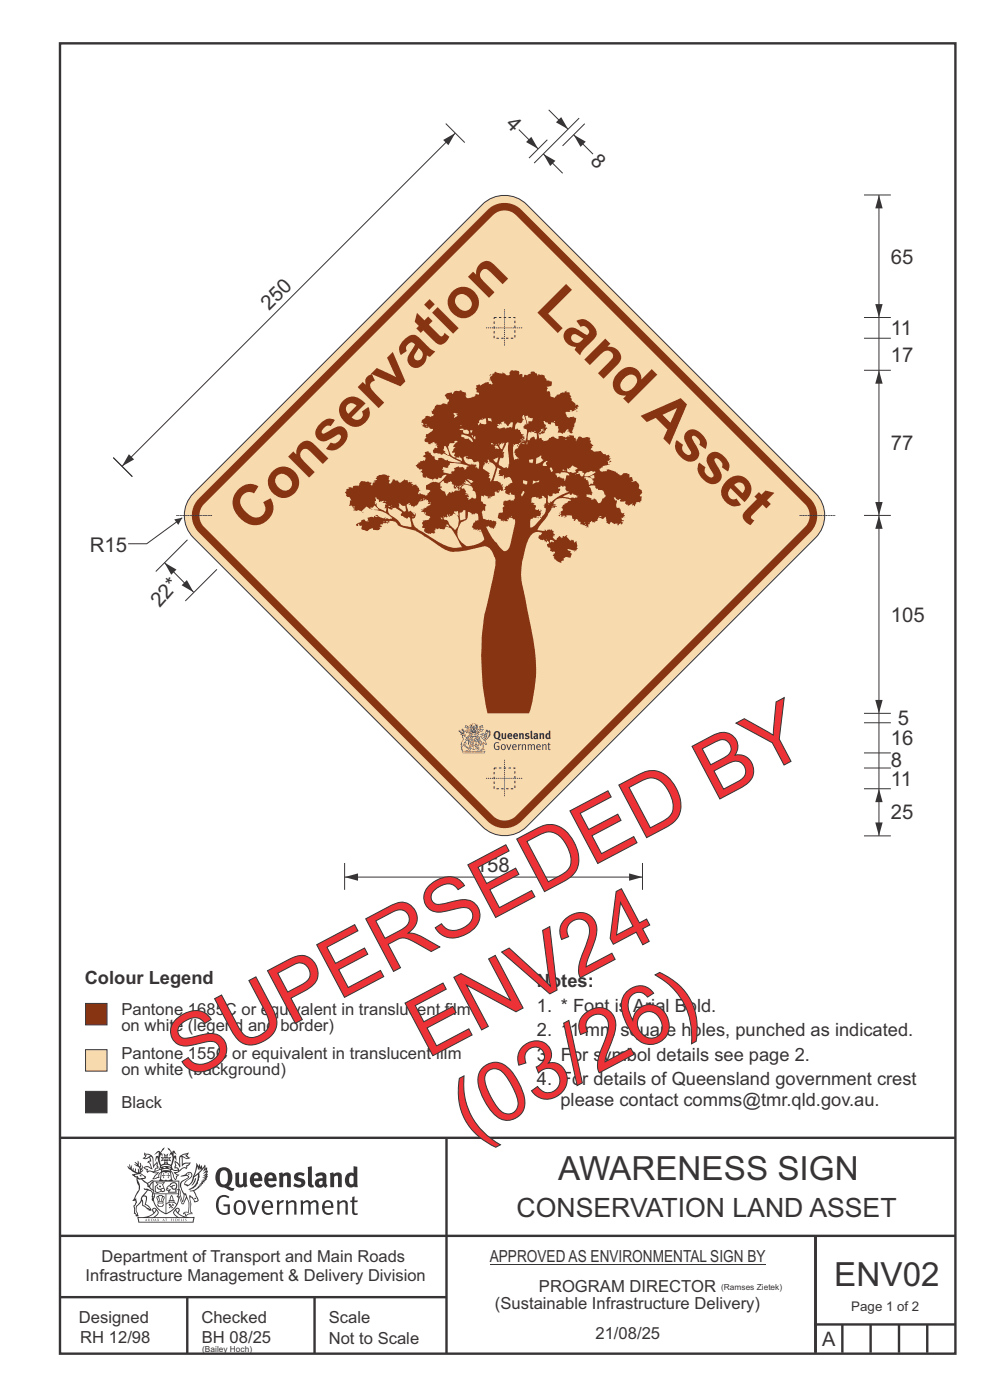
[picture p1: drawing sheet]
<svg xmlns="http://www.w3.org/2000/svg" width="210mm" height="297mm" viewBox="0 0 210 297" stroke-linecap="round" stroke-linejoin="round" font-family="sans-serif">
<defs><g id="words">
<g font-size="17.6" fill="#ed3237">
<text x="90.6" y="224.6" transform="rotate(-28 90.6 224.6)">ENV24</text>
<text x="39.8" y="229.2" transform="rotate(-28 39.8 229.2)">SUPERSEDED BY</text>
<text x="99.8" y="242.1" transform="rotate(-28 99.8 242.1)">(03/26)</text>
</g>
<g font-size="12.1" fill="#863412">
<text x="113.3" y="65.7" transform="rotate(45 113.3 65.7)">Land Asset</text>
<text x="53.5" y="113.4" transform="rotate(-45 53.5 113.4)">Conservation</text>
</g>
<g font-size="7.1" fill="#373435">
<text x="118.4" y="250.4">AWARENESS SIGN</text>
<text x="177" y="272.7">ENV02</text>
</g>
<text font-size="5.6" fill="#373435" x="109.6" y="258.2">CONSERVATION LAND ASSET</text>
<g font-size="4.3" fill="#373435">
<text x="107.1" y="26.6" transform="rotate(45 107.1 26.6)">4</text>
<text x="125" y="34.3" transform="rotate(45 125 34.3)">8</text>
<text x="189" y="55.9">65</text>
<text x="57.1" y="65.9" transform="rotate(-45 57.1 65.9)">250</text>
<text x="189" y="71.1">11</text>
<text x="189" y="76.7">17</text>
<text x="189" y="95.5">77</text>
<text x="19" y="117">R15</text>
<text x="33.9" y="129.1" transform="rotate(-49 33.9 129.1)">22*</text>
<text x="189" y="131.9">105</text>
<text x="190.5" y="153.8">5</text>
<text x="189" y="158.1">16</text>
<text x="189" y="166.7">11</text>
<text x="189" y="162.7">8</text>
<text x="189" y="173.9">25</text>
<text x="101" y="184.9">158</text>
</g>
<text font-size="4.2" fill="#373435" x="174.4" y="285.6">A</text>
<g font-size="3.9" fill="#373435">
<text x="18" y="208.8">Colour Legend</text>
<text x="113.9" y="209.4">Notes:</text>
<text x="113.9" y="214.7">1. * Font is Arial Bold.</text>
<text x="113.9" y="219.9">2. 11 mm square holes, punched as indicated.</text>
<text x="113.9" y="225.1">3. For symbol details see page 2.</text>
<text x="113.9" y="230.3">4. For details of Queensland government crest</text>
<text x="118.9" y="234.6">please contact comms@tmr.qld.gov.au.</text>
</g>
<g font-size="3.5" fill="#373435">
<text x="25.7" y="215.3">Pantone 1685C or equivalent in translucent film</text>
<text x="25.7" y="218.8">on white (legend and border)</text>
<text x="25.7" y="224.7">Pantone 155C or equivalent in translucent film</text>
<text x="25.7" y="228.2">on white (background)</text>
<text x="25.7" y="235.1">Black</text>
<text x="21.6" y="267.8">Department of Transport and Main Roads</text>
<text x="103.9" y="267.8">APPROVED AS ENVIRONMENTAL SIGN BY</text>
<text x="18.2" y="271.8">Infrastructure Management &amp; Delivery Division</text>
<text x="114.3" y="274.2">PROGRAM DIRECTOR</text>
<text x="16.7" y="280.6">Designed</text>
<text x="42.7" y="280.6">Checked</text>
<text x="69.7" y="280.6">Scale</text>
<text x="105" y="277.7">(Sustainable Infrastructure Delivery)</text>
<text x="17" y="284.8">RH 12/98</text>
<text x="42.8" y="284.8">BH 08/25</text>
<text x="69.7" y="285.2">Not to Scale</text>
<text x="126.3" y="284.1">21/08/25</text>
</g>
<text font-size="2.8" fill="#373435" x="180.6" y="278.2">Page 1 of 2</text>
<g font-size="1.8" fill="#373435">
<text x="153" y="273.8">(Ramses Zietek)</text>
<text x="42.9" y="286.8">(Bailey Hoch)</text>
</g>
</g></defs>
<path d="M12.7 9.2h190v278h-190zM12.7 241.4h190M94.7 241.4v45.8M12.7 275.2h82M12.7 262.2h190.1M39.7 275.2v12M66.7 275.2v12M173 262.2v24.8" fill="none" stroke="#373435" stroke-width=".51"/>
<g fill="#373435">
<path d="M47 248.5a2.55 2.55 0 0 0 0 2.7l.3 .1a.81 .81 0 0 0 1-.9v-.6a1.04 1.04 0 0 0-1.1-1.5zM46.3 248.1a1.82 1.82 0 0 1 2.1-.2 1.82 1.82 0 0 1 .9 1.9 2.29 2.29 0 0 1-.8 1.9l.7 .3h.5l-.2 .6a2.87 2.87 0 0 1-2-.7 2.12 2.12 0 0 1-1.6-3.1z" fill-rule="evenodd"/>
<path d="M49.9 248.9l.8-.2v2a.46 .46 0 0 0 .3 .6 .46 .46 0 0 0 .6-.3v-2.1l.7-.2v2.4l.2 .5-.5 .4-.3-.3a1.02 1.02 0 0 1-1.2 .2 1.02 1.02 0 0 1-.6-1.1z" fill-rule="evenodd"/>
<path d="M54 249.5l-.1 .5h.9a.49 .49 0 0 0-.2-.6 .49 .49 0 0 0-.6 .1zM53.4 249.1a1.34 1.34 0 0 1 1.6-.2 1.34 1.34 0 0 1 .7 1.5v.2h-1.8a.77 .77 0 0 0 .5 .8 .77 .77 0 0 0 .9-.4l.3 .5a1.59 1.59 0 0 1-2 .2 1.59 1.59 0 0 1-.5-2z" fill-rule="evenodd"/>
<path d="M57.1 249.5l-.2 .5h1a.49 .49 0 0 0-.2-.6 .49 .49 0 0 0-.6 .1zM56.4 249.1a1.34 1.34 0 0 1 1.6-.2 1.34 1.34 0 0 1 .7 1.5v.2h-1.8a.77 .77 0 0 0 .5 .8 .77 .77 0 0 0 .9-.4l.4 .5a1.59 1.59 0 0 1-2.1 .2 1.59 1.59 0 0 1-.5-2z" fill-rule="evenodd"/>
<path d="M59.2 248.9l.7-.2 .1 .4a.95 .95 0 0 1 1-.3 .95 .95 0 0 1 .7 .8v2.3h-.8v-2.3a.46 .46 0 0 0-.8 .1v2.2h-.8z" fill-rule="evenodd"/>
<path d="M62.6 249.1a1.75 1.75 0 0 1 2-.1l-.2 .5-.6-.2a.43 .43 0 0 0-.6 .3l.4 .3a1.04 1.04 0 0 1 1.2 1.1 1.04 1.04 0 0 1-1.4 1l-1.2-.4 .3-.6 1 .4 .4-.4a.88 .88 0 0 0-1-.5l-.4-.2-.1-.4z" fill-rule="evenodd"/>
<path d="M65.3 247.6l.8-.2 .1 3.8 .3 .2 .1 .5a.88 .88 0 0 1-1-.1 .88 .88 0 0 1-.3-1z" fill-rule="evenodd"/>
<path d="M67.8 250.6a.43 .43 0 0 0-.1 .7 .43 .43 0 0 0 .7-.1v-.7zM66.8 249.2a1.7 1.7 0 0 1 2.4 .1v1.8l.3 .4-.4 .5-.5-.3a1.03 1.03 0 0 1-1.7-.2 1.03 1.03 0 0 1 .8-1.5h.7v-.4a.8 .8 0 0 0-1.2 .1z" fill-rule="evenodd"/>
<path d="M70 248.9l.7-.2 .1 .4a.95 .95 0 0 1 1-.3 .95 .95 0 0 1 .7 .8v2.3h-.8v-2.3a.46 .46 0 0 0-.8 .1v2.2h-.8z" fill-rule="evenodd"/>
<path d="M74.3 249.5a1.48 1.48 0 0 0 0 1.7h.5l.2-.1v-1.5l-.3-.2zM75 247.4l.8 .1 .1 4.4h-.7l-.1-.2a1.26 1.26 0 0 1-1.4 0 1.26 1.26 0 0 1-.5-1.3 1.29 1.29 0 0 1 .4-1.3 1.29 1.29 0 0 1 1.4-.2z" fill-rule="evenodd"/>
<path d="M46.4 253.9a1.72 1.72 0 0 1 2.3 0l-.3 .3a1.24 1.24 0 0 0-1.4-.2 1.24 1.24 0 0 0-.6 1.4 1.49 1.49 0 0 0 1.2 2l.7-.2v-1.3h-.8l-.1-.4h1.4v1.9a1.93 1.93 0 0 1-2.3 0 1.93 1.93 0 0 1-.7-2.2l.2-.7z" fill-rule="evenodd"/>
<path d="M50.4 255.1a1.65 1.65 0 0 0 .2 2.2 .99 .99 0 0 0 1-1.4 .78 .78 0 0 0-.4-.8 .78 .78 0 0 0-.8 0zM50 254.9a1.33 1.33 0 0 1 1.6-.1 1.33 1.33 0 0 1 .5 1.4 1.31 1.31 0 0 1-1.3 1.6 1.31 1.31 0 0 1-1.2-1.6v-.6z" fill-rule="evenodd"/>
<path d="M52.5 254.7l.5-.1 .8 2.6 .8-2.5h.5l-1.1 3h-.5z" fill-rule="evenodd"/>
<path d="M56.3 255.2l-.2 .7h1.3a.7 .7 0 0 0-.3-.8 .7 .7 0 0 0-.8 .1zM55.9 255a1.22 1.22 0 0 1 1.5-.2 1.22 1.22 0 0 1 .5 1.5h-1.8a.93 .93 0 0 0 .5 1 .93 .93 0 0 0 1.1-.2l.2 .3a1.43 1.43 0 0 1-1.8 .1 1.43 1.43 0 0 1-.6-1.7z" fill-rule="evenodd"/>
<path d="M58.7 254.7l.4-.1 .1 .5 .4-.4 .6-.1-.1 .6a.66 .66 0 0 0-.9 .6v1.9h-.4z" fill-rule="evenodd"/>
<path d="M60.6 254.8l.4-.2 .1 .5a.94 .94 0 0 1 1-.5 .94 .94 0 0 1 .8 .8v2.3h-.5l-.1-2.5a.81 .81 0 0 0-1.2 .3v2.2h-.4z" fill-rule="evenodd"/>
<path d="M63.7 254.7l.5-.1 .1 .5 .4-.3a.78 .78 0 0 1 1.2 .3 .9 .9 0 0 1 .9-.5 .9 .9 0 0 1 .8 .8v2.3h-.5l-.1-2.5a.67 .67 0 0 0-1.1 .3v2.2h-.5v-2.4l-.4-.2-.7 .4v2.2h-.5z" fill-rule="evenodd"/>
<path d="M69.1 255.2l-.2 .7h1.3a.7 .7 0 0 0-.3-.8 .7 .7 0 0 0-.8 .1zM68.7 255a1.22 1.22 0 0 1 1.5-.2 1.22 1.22 0 0 1 .5 1.5h-1.8a.93 .93 0 0 0 .4 1 .93 .93 0 0 0 1.2-.2l.2 .3a1.44 1.44 0 0 1-1.8 .1 1.44 1.44 0 0 1-.6-1.7z" fill-rule="evenodd"/>
<path d="M71.5 254.8l.4-.2 .1 .5a.94 .94 0 0 1 1-.5 .94 .94 0 0 1 .8 .8v2.3h-.5l-.1-2.5a.81 .81 0 0 0-1.2 .3v2.2h-.4z" fill-rule="evenodd"/>
<path d="M74.7 253.9l.5-.1v.9h.7l-.1 .4h-.6v2.1l.1 .2h.5l.1 .3a.75 .75 0 0 1-1.2-.6v-2h-.4v-.4h.4z" fill-rule="evenodd"/>
<path d="M30.8 244.9l1.1 .3-.9 .5h-.4l.6-.5zM31.8 245.5l.2-.1a2.44 2.44 0 0 1 .5 1.9l.1 .5 .6-1-.1 .6 .3 .3a.57 .57 0 0 0-.6 .8l-1-.2-.5 .2 .2-.5-.8-.3 .7-.1 .9 .5 .1-.1-.6-1.3-.2-.1 .5-.1zM30.7 244.4l-.1 .5 .2 .4-.6 .4a1.04 1.04 0 0 0 1.4-.1l.2 .6-.3 .1-.2 .4a.94 .94 0 0 1 .8 1.1l-.2-.1a1.16 1.16 0 0 0-1.5-.1l.3 .4 .4 .2 .1 .5 .2 .1 .1-.2a.94 .94 0 0 1 1.1 .3h.8l-1.2 1.2a1.13 1.13 0 0 0 1.2-.2l.4-.1v-.4l.4-.7a.83 .83 0 0 0-.6 1h-.3l-.7 .3 1.1-1.4-.5 .2-.5-.1 1.3-.5-.1-.2-.9 .4v-.3l.2-.2 .3 .1 .1-.3-.2-.4 .1-.6-.2-.3-.7 .9v-.7a1.42 1.42 0 0 0-1.6-1.8z" fill-rule="evenodd"/>
<path d="M38.5 245.3l.5-.3 .7-.1-.6 .3 .8 .5h-.3zM38.3 245.5h.2l.1 2a1.69 1.69 0 0 1 1.6-.7l-.8 .5 .1 .5a1.1 1.1 0 0 0-1.5 .6l-.1-.5-.2-.2h-.5l.3-.4-.3-.7a1.42 1.42 0 0 1 .9 1.1l.2-.1zM37.1 246.2l.1 1-.2 .3 .1 .5 .5-.1 .2 .2a.96 .96 0 0 1-1.2-.1l-.1 .1a1.06 1.06 0 0 0 1.3 .2v.1a.72 .72 0 0 1-.9 .2l.2 .5 .6 .2-.4 .2-.1 .7-.2-.4-.4-1.1-.4-.4 .4 .9a1.54 1.54 0 0 0 .7 1.2l.2-.3a.58 .58 0 0 1 .4-.7l.2-.2h-.3l-.5-.3 .9-.5a.93 .93 0 0 1 1.2-.5v.2l.2-.2 .1-.5a.99 .99 0 0 0 .7-.8l-1.3 .1-.3 .2-.1-1.4 .9 .4 .9-.3h-.4l-.5-.4 .4-.7-.6 .2a1.46 1.46 0 0 0-1.4 2.1l.1 .4-.3-.4z" fill-rule="evenodd"/>
<path d="M35.6 248.9l.2 .1-.1 .3 .4 .1-.4 .1v.5l-.1-.6h-.3l.3-.1z" fill-rule="evenodd"/>
<path d="M34.6 248.9l.2 .1v.3l.3 .1h-.3l-.1 .6v-.5l-.4-.1 .4-.1z" fill-rule="evenodd"/>
<path d="M34.3 248.8a.57 .57 0 0 1 .9 .2 .57 .57 0 0 1 .9-.2l.2 1.4h-.2a.57 .57 0 0 1-.9 0 .69 .69 0 0 1-1.1 0zM34.2 248.1l-.3 2.1-.1 .4h2.9l-.2-.4-.3-2.1h-.2v.3l-.8-.2-.8 .2v-.3z" fill-rule="evenodd"/>
<path d="M34.2 252.4a.3 .3 0 0 0 .6 0 .3 .3 0 0 0-.6 0zM33.3 251l.3 .3-.3 .3a.79 .79 0 0 0 0 1.3l.8-.2-.1-.3a.55 .55 0 0 1-.7-.6h.1l.2 .3 .3 .1 .8-.2-.4-.7 .4-.3-.7 .1zM33 250.7l1.1 .2 .9-.2-.4 .7 .4 1.1a.56 .56 0 0 1-.8 .3l-.2 .1a.73 .73 0 0 1-.9 .1 .73 .73 0 0 1-.3-.9v-.4l.6-.4z" fill-rule="evenodd"/>
<path d="M35.6 251.9l.7-.5a.58 .58 0 0 1 1-.1 .58 .58 0 0 1-.4 .9l-.3-.3a.43 .43 0 0 1 .6-.3v-.1a.57 .57 0 0 0-.8 .2l-.2-.1-.3 .1 .5 .2a.55 .55 0 0 0 .8 .4v.5h-1.3l.4-.3-.2-.2-.6 .1 .2-.2-.2-.1zM35.4 251.8l-.1 .2a.39 .39 0 0 0 .2 .6h.3l-.2 .4h1.9l-.1-.7a.86 .86 0 0 0-.1-1.4 .86 .86 0 0 0-1.3 .4z" fill-rule="evenodd"/>
<path d="M36 254.8h.8v.2h-.8zM36.4 253.8l.2 .8h-.4zM36.4 253.5l-.3 .5-.1 .6h-.2v.4l-.7 .4 .2 .2a1.48 1.48 0 0 1 2.1 .1l.2-.1-.6-.5v-.5h-.2l-.1-.6z" fill-rule="evenodd"/>
<path d="M35.8 255.4l.4 .1 .1 .3 .3-.2-.2-.2a.38 .38 0 0 1 .5 .5l-.2-.2-.3 .3 .4 .2-.4 .2-.1-.4-.4 .4-.1-.2 .4-.3-.1-.1-.2 .1z" fill-rule="evenodd"/>
<path d="M34.5 254h.2v.2l-.2 .6h-.2zM33.6 255.3h.9v.2a.55 .55 0 0 1-.8 .4v-.2l-.2-.1zM33.4 254h.2l.2 .8h-.2zM33.6 255h.8l.1 .1-.8 .1zM33.8 253.7h.5l-.2 1.1h-.1zM33.3 253.8l-.1 .3 .3 1.1a.48 .48 0 0 0-.1 .6 .48 .48 0 0 0 .5 .3l.5-.1a.49 .49 0 0 0 .2-.8l.3-1.1-.1-.3a1.42 1.42 0 0 0-1.5 0z" fill-rule="evenodd"/>
<path d="M33.7 251.5l.4 .1 .1 .3h-.3z" fill-rule="evenodd"/>
<path d="M41.3 250.1l.3-.2-.2 .9-.6 .7h-.2l.5-.7z" fill-rule="evenodd"/>
<path d="M39.7 249l.3-.2 .5 .2a.88 .88 0 0 1-.6 1.1 1.22 1.22 0 0 0-.8 1.3l.5 .2a.72 .72 0 0 0 .9-.4l.5-.8 .2-.6 .8-.6v.3a2.85 2.85 0 0 1-2 2.8l.1 .1a2.13 2.13 0 0 0 1.9-1.5v-.2a2.01 2.01 0 0 0 .3-1.8l1.1-1.3-.4 1 .7-.5-.7 1 .8-.4-.8 .8 .7-.1-.9 .5 .8-.1-.8 .4h.8l-.9 .3 .3 .2h-.4l.2 .3h-.3l.1 .3h-.4l.2 .3h-.2a2.16 2.16 0 0 1-2 1l.1 .2h.4a.76 .76 0 0 1 .7 .7l.5 1.2-.6 .2a1.45 1.45 0 0 0-1.1-1.3l.2 1.8-.1 1.8 .4 .3a1.07 1.07 0 0 0-1.2 .4v-.3l-.5-.2a.87 .87 0 0 1 1.1-.1v-.7a4.4 4.4 0 0 0-.6-3.1v-.3h-.3a2.16 2.16 0 0 1-.7-2.2l.3-.3 1.2-.8a.55 .55 0 0 0-.4-.8zM37.8 252.4a.76 .76 0 0 1 .3 1.1l.6 1.6 .4-1.7 .2 .1a.61 .61 0 0 1-.1 .9l-.3 .9h-.2l-.7-1.6-.3 .1a1.18 1.18 0 0 0 .1-1.4zM41.8 247.5l.2 .8 .3-.6v.6l.4-.5a1.9 1.9 0 0 1-1.1 1.4l-.4 .3zM38.3 249.6l1.3-.1 .2 .1v.3l-.5 .3a1.26 1.26 0 0 0-.9 1.9l.2 .6a1.84 1.84 0 0 1 .1 2.1l-.4-1.3a.96 .96 0 0 0-.4-1.3l-.4 .3a.78 .78 0 0 1 0 1.2l.1 .3h.4l.4 1.1a.38 .38 0 0 0 .2 .4 .38 .38 0 0 0 .4-.1l.6-1.2a2.94 2.94 0 0 1 .4 2.5l-.1 .5-.8-.1-.3 .4v.2l.4-.1 .1 .4 .2 .1a1.02 1.02 0 0 1 1.3-.5v-.4l-.3-.1 .1-1.8-.3-1.3 .1 .1a1.14 1.14 0 0 1 .8 .9 .63 .63 0 0 0 .8-.2 .63 .63 0 0 0-.1-.9l-.7-1.2 .9-.6 .2-.3 .3-.1-.1-.2h.4l-.1-.3h.3l-.1-.3 .5-.1-.2-.2 .6-.4v-.2h-.2l.4-.5-.3 .1 .3-.6-.4 .1 .4-.5v-.3l-.3 .2 .2-.6-.1-.3-.4 .3v-.8l-.6 .8-.2-.7-.2 .4-.3-.7-.1 .6-.5-.8-.1 1.4-.6 1.9a1.81 1.81 0 0 1-1 1.4l-.6-.2a1.75 1.75 0 0 1 1.1-1.2 .75 .75 0 0 0 .1-1.3 .75 .75 0 0 0-1.1 .5z" fill-rule="evenodd"/>
<path d="M41.2 254.1h.3l.2 .3h-.4z" fill-rule="evenodd"/>
<path d="M29.4 258.4h11.6l-.1 .8h-11.4zM31.4 258.2l.4-.1a2.48 2.48 0 0 0 1.4-1.3l.3 .5-.5 .6-.5 .3zM32.5 256.6l.3-.2 .2 .2-.3 .6zM37.2 256.8a2.65 2.65 0 0 0 1.8 1.4h-1.1l-.5-.3-.5-.6zM37.4 256.6l.2-.2 .3 .2-.3 .6zM29.2 258.2l.1 1.2h11.8l.2-1.1-.2-.1a4.1 4.1 0 0 1-3.3-.9l.3-.4-.1-.5a1.06 1.06 0 0 0-1.3 .9l.2 .4 .6 .5h-4.7l.3-.1a.84 .84 0 0 0 .6-.7 .84 .84 0 0 0-.5-.9l-.3-.2-.5 .1-.1 .5 .3 .4a4.2 4.2 0 0 1-3.4 .9z" fill-rule="evenodd"/>
<path d="M31 258.7l.1 .2h-.2zM31 258.6l-.3 .5 .4-.1 .2 .1z" fill-rule="evenodd"/>
<path d="M31.4 258.6h.2v.4a.25 .25 0 0 0 .2-.1 .25 .25 0 0 0-.1-.3h.1a.29 .29 0 0 1 0 .4 .29 .29 0 0 1-.4 0 .29 .29 0 0 1 0-.4z" fill-rule="evenodd"/>
<path d="M32.2 258.6a.22 .22 0 0 1 .3 .2 .22 .22 0 0 1-.3 .2zM32 258.6l.1 .5a.33 .33 0 0 0 .4-.1 .33 .33 0 0 0 0-.4 .33 .33 0 0 0-.5 0z" fill-rule="evenodd"/>
<path d="M32.9 258.7l.1 .2h-.2zM32.9 258.6l-.2 .5 .3-.1 .2 .1z" fill-rule="evenodd"/>
<path d="M33.3 258.6h.2l.1 .2 .2-.2-.2 .2 .2 .3-.3-.2v.2h-.2l.2-.3z" fill-rule="evenodd"/>
<path d="M34.7 258.7l.1 .2h-.2zM34.7 258.6l-.3 .5 .4-.1 .2 .1z" fill-rule="evenodd"/>
<path d="M35 258.6h.5h-.2v.5h-.2l.1-.5z" fill-rule="evenodd"/>
<path d="M36.2 258.6h.3h-.1v.2h.1h-.1v.3h-.2z" fill-rule="evenodd"/>
<path d="M36.7 258.6h.2v.5h-.2z" fill-rule="evenodd"/>
<path d="M37.3 258.6a.22 .22 0 0 1 .3 .2 .22 .22 0 0 1-.3 .2zM37.1 258.6v.5a.33 .33 0 0 0 .5-.1 .33 .33 0 0 0 0-.4 .33 .33 0 0 0-.5 0z" fill-rule="evenodd"/>
<path d="M37.8 258.6h.4h-.2v.2h.1h-.1v.2l.2 .1h-.4z" fill-rule="evenodd"/>
<path d="M38.4 258.6h.2l-.1 .4 .2 .1h-.3z" fill-rule="evenodd"/>
<path d="M38.9 258.6h.2v.5h-.2z" fill-rule="evenodd"/>
<path d="M39.3 258.6h.2l-.1 .1 .2 .2-.2 .2h-.1v-.2l.2 .1z" fill-rule="evenodd"/>
<path d="M34.2 247.4a1.51 1.51 0 0 1 2.1 .2 2.67 2.67 0 0 0-2.1 0zM35.7 247.6l.5 .2v.2l-.4-.1zM34.6 247.7l.5-.1 .1 .2h-.4zM34.1 247.9l.2 .1-.3 .1zM35 246.9l.2-.2 .3 .2zM34.9 245.7h.2v.3h-.2zM35 245.1l.2 .2 .2-.2-.1 .4h-.2zM35.1 246.3h.2l.1 .4-.2-.2-.2 .2zM35.3 245.7h.2v.3h-.2zM34.4 245.7l.3 .1 .1 .2-.4 .1 .2-.2zM35.7 245.8l.3-.1-.2 .2 .2 .2-.4-.1zM32.7 244.9l1-.5-.1 1-.2-.2-.3 .2-.3 1.1 .5-1 .3 .9a1.84 1.84 0 0 1 .2 1.7l.4 .1a2.48 2.48 0 0 1 2.2 .1l.2-.3-.2-.7 .7-1.7 .4 .6-.2-1-.2-.1-.2 .3v-.9l.6 .4-.6-.8-.3 .1-.1 .4-.5-.8-.5-.3 .2 .4 .6 .6-.5 .7 .5-.3a2.06 2.06 0 0 1-.1 2.2l-.5-.2-.2-.6 .2-.1 .7 .2-.4-.5 .4-.5-.7 .2-.2-.2 .2-.7-.5 .4-.5-.4 .2 .7-.2 .2-.7-.2 .4 .5-.4 .5 .8-.2 .1 .1-.2 .6-.5 .2a2.02 2.02 0 0 1 0-2.2l.3 .5-.1-.6-.3-.1 .8-1.3-.4 .4-.5 .7-.2-.3a.8 .8 0 0 0-.8 .5z" fill-rule="evenodd"/>
<path d="M29.2 250.1l.3 .2a.61 .61 0 0 1 .8 .3l.3 .2a.8 .8 0 0 1 .6 1l.4 .1 .6 .5a1 1 0 0 1 .4 1.1l-.1 .7v-.5h-.1a.96 .96 0 0 0-.8-1.3l-.2-.2h-.7l-.1-.1-.1 .1 .1 .3h.6l-1.2 1.4-.2 .9-.4 .6a1.33 1.33 0 0 0-.5 1.8l.2 .5a1.26 1.26 0 0 1-.5-1.4l-.1-.4a1.56 1.56 0 0 0 .4-1.7l-.3 .2 .2-.5a3.2 3.2 0 0 0 .7-3zM30.4 253.9h.4a2.06 2.06 0 0 1-.1 1.6l.7 .5 .4 .4-.6-.1-.8-.6-.1-.9a.51 .51 0 0 1 .1-.9zM28.6 249.3a1.52 1.52 0 0 1 2.1 .6l-1.1 .1-.2-.1-.1-.4-.5 .1zM27.5 247v.8l-.3-.4-.1 .1a3.1 3.1 0 0 0 1.9 1.5l-1 .1 .5 .6 .5 .1 .1 1.1a1.84 1.84 0 0 1-.3 2.5l-.4 .9-.3 .4 .2 .1 .4-.1 .1 .4-.2 .5-.3 .2 .1 1.8 .2-.1 .3 .6h.1l.5-.1-.2-.5a1.3 1.3 0 0 1-.1-1.7l.9-1 .2 1.1 .5 .2 .5 .5 .1-.1 .2 .4 .5-.1a1.85 1.85 0 0 0-1.2-1.4l.1-.2a1.39 1.39 0 0 0 0-1.5l-.5-.1 .5-.5a.66 .66 0 0 1 .9-.4 .66 .66 0 0 1 .3 .9l-.1 .4 .2-.1v.2l-.1 .3 .2 .5 .1-.3a2.24 2.24 0 0 0 .1-2.2 .73 .73 0 0 1-.7-.7 .73 .73 0 0 1 .6-.7v-.2a.94 .94 0 0 0-.9 .8 .48 .48 0 0 1-.1-.5 .48 .48 0 0 1 .5-.3l.5-.3a.51 .51 0 0 0-.8 .2l-.4 .3-1.1-.8 .6-.1 .2-.5-1.2-.7 .5-.4v-.4l-.4 .4v-.2a.69 .69 0 0 0 .2-1v.5l-.2 .2v-1.1l-.3-.2 .1 .6-.1 .2-.4-1.2v.6l-.6-.3 .5 .6-.6-.2 .3 .3a1 1 0 0 1 .7 1.5l-.2-.8v.8l-.5-.2v-.7l-.2 .6-.2-.1-.1-.6-.2 .4-.2-.2 .1-.7-.2 .5z" fill-rule="evenodd"/>
<path d="M29.6 249.5l.2-.2 .3 .3z" fill-rule="evenodd"/>
<path d="M32.4 250.5h5.6v2l-.2-.1v-1.7h-5.2v2.5h5.2v-.8l.1 .2-.1 1.1v-.3h-2.5v4a4.1 4.1 0 0 0 2.6-3.6l.1-.1a4 4 0 0 1-2.8 3.9 4.2 4.2 0 0 1-2.8-4.7l.1 1.3 .1-.2a3.8 3.8 0 0 0 2.5 3.4v-4h-2.5l-.2-.9z" fill-rule="evenodd"/>
<circle cx="40" cy="249.1" r=".17"/>
</g>
<path d="M103.9 268.2h58.5" fill="none" stroke="#373435" stroke-width=".21"/>
<path d="M172.7 281h30M178.7 281v6M184.7 281v6M190.7 281v6M196.7 281v6" fill="none" stroke="#373435" stroke-width=".51"/>
<path d="M18.1 222.7h4.6v4.6h-4.6z" fill-rule="evenodd" fill="#f8daaf" stroke="#373435" stroke-width=".21"/>
<path d="M18.1 212.9h4.6v4.5h-4.6z" fill-rule="evenodd" fill="#863412" stroke="#373435" stroke-width=".21"/>
<path d="M41 104.7l61.3-61.3a6.7 6.7 0 0 1 9.4 0l61.3 61.3a6.7 6.7 0 0 1 0 9.4l-61.3 61.3a6.7 6.7 0 0 1-9.4 0l-61.3-61.3a6.7 6.7 0 0 1 0-9.4z" fill-rule="evenodd" fill="#f8daaf" stroke="#373435" stroke-width=".21"/>
<path d="M103.4 44.5a5.1 5.1 0 0 1 7.2 0l61.3 61.3a5.1 5.1 0 0 1 0 7.2l-61.3 61.2a5.1 5.1 0 0 1-7.2 0l-61.2-61.2a5.1 5.1 0 0 1 0-7.2z" fill-rule="evenodd" fill="#863412"/>
<path d="M43.3 106.9l61.2-61.2a3.5 3.5 0 0 1 5 0l61.2 61.2a3.5 3.5 0 0 1 0 5l-61.2 61.2a3.5 3.5 0 0 1-5 0l-61.2-61.2a3.5 3.5 0 0 1 0-5z" fill-rule="evenodd" fill="#f8daaf"/>
<path d="M96.6 28.2l-70.7 70.7" fill="none" stroke="#373435" stroke-width=".21"/>
<g fill="#373435">
<path d="M94 29.7l2.6-1.5-1.5 2.6z"/>
<path d="M27.3 96.4l1.1 1.1-2.5 1.4z"/>
</g>
<path d="M37.4 109.4h7.6" fill="none" stroke="#373435" stroke-width=".21" stroke-dasharray=".1 .1 .2 .1" stroke-linecap="butt"/>
<path d="M73.9 103.4h.7l.1 .2a.81 .81 0 0 1 1.3-.4l.6-1.1 1.1 .2 .2-.2 .4 .1v.2l.6 .1-.2 .4 .3 .1 .1-.5 .5-.2v-.1l-.3-.1 .7-.3-.3-.2 .2-.2v-.4l.5-.1h-.2a2.21 2.21 0 0 1 2.1 .1l.1-.1 .3 .2-.2 .1-.1 .4 .3 .5-.2 .2 .1 .3h.3l.4-.9h.5l.1 .4 .5-.1 .2 .3 .3 .1 .9-.7 .2 .2 .4-.1 .2 .2-.1 .3 .3-.1 .8 .2h-.3l-.1 .3h.3l.1 .1a.68 .68 0 0 1 1 .6l.3 .2v.2l.3 .3h-.3l-.3 .7h.5l-.1-.2 .2 .1 .1 .1 .9 .2 .1 .2 .4-.2v-.3l.6-.5-.4-.3h-.5v-1l.9-.5h.2l.1-.2 1.5 .2 .3-.1 1.3-1.5-.7 .1-.4 .5-.6-.1-.1 .4-.6-.2-.7 .3v-.2l-1-.3-.2-.2v.3l-.7-.1v-.9l-.6-.3 .3-.2 .1-.3h-.5l-.2-.3-.1 .1-.5-.7 .3-.1-.1-.2 .4-.1-.1-.1 .4-.1 .1-.3h.5l.1-.2 .2 .3 .3-.8-.6-.3 .6-.4-.2-.5 .8-.2v.3l.5 .1v.4l.3 .3h.4l.2 .7 .6 .2 .1-.2-.1-.3 .8-.1 .9 .6 .5-.2-.1 .3 .8 .2 2 .1v-.1l-3.5-1.7-.2-.1-.4 .3a.8 .8 0 0 0-.9-.3h-.5a.45 .45 0 0 1-.5-.3 .45 .45 0 0 1 .3-.6l.1-.3 .5 .1 .1-.2-.1-.3 .1-.1-.4-.1 .3-.2-1-.4 .1 .2h-.5l.1 .2h-.5l-.1-.3-.6-.2-.1-.2v-.4l.4-.3-.2-.1v-.5l.4-.1 .9-.6 .3-.5h-.6l-.3-.5-.2 .1 .1 .2-.8-.1-.1-.1-.4-.2 .3-.4-.6-.5 .2-.3 .7-.5v-.2a.57 .57 0 0 1 .9-.1l.4 .1v-.2h.4l.2-.5h-.5l-.1-.7 .3 .1 .2-.4h.2l-.1-.2 .2-.5 .3-.1v-.2h1a1.11 1.11 0 0 1 1.3 0v-.3l.4-.5-.1-.3h-.4l-.5-.9h.2a1.54 1.54 0 0 1 1.4-.5v.3h.1a.94 .94 0 0 1 1.4-.6l.4-.2 .4 .3 .5 .1 .1 .5 .2 .1-.3 .1 .2 .4a1.48 1.48 0 0 0 1.4-.1 .51 .51 0 0 0 .6-.7l.6 .3 .1-.3-.5-.3v-.5l-.2-.1 .2-.5-.1-.4h.5l.1-.2 .3 .3 .3-.2a1.83 1.83 0 0 1 1.6-.5l-.2 .4 .4-.1 .2 .2 .4-.2-.2-.1-.1-.4h-.2v-.2h-.4l.4-.2-.3-.2 .2-.2-.1-.1 .6-.4-.1-.2 .6-.3-.1-.2h.3l.2 .1a1.17 1.17 0 0 0 1.2 .1v-.1l.3 .3 .1-.1 .4 .4h.5l.3-.2a.54 .54 0 0 1 0-.7 .54 .54 0 0 1 .7 0l.6-.1 .5 .1 .2 .5-.1 .3 .7-.2 .1 .8 .4-.6 .6 .1 .2-.2 .5-.1v-.4l.2-.1a.56 .56 0 0 1 .8 .4l.3 .1 .1 .4 .2-.3 1.3 .2 .1 .6 .3 .3v.2l1.2 .2-.1 .9-1.1 .2 .4 .4-.2 .1-.1 .6 .5-.1 .2 .4 .1 .7 .6 .2 .1 .2 .5-.5 .1-.2 1.2-.5 .4 .1 .1-.3 .5-.2-.2 .2 .1 .1 .7 .1-.1 .5 .4 .4-.2 .1 .3 .2v.5l.9 .7-.2 .3 .3-.1 .4 .2v.2h-.2v.5l-.5-.2 .3 .4-.5-.1 .1 .2-.7 .2 .1-.3h-.3l-.1 .4h-.7l-.3 .1 .4 .9 .4 .3 .9-.3 .2 .3 .1-.2 .3 .2-.1 .9-.3 .4v.7h-.3l.2 .3-.3 .6 .1 .1-.5 .2-.3-.4h-.3l.3-.2-.3-.2-.7 .8-.2-.1-.2 .3-.5-.3h-.5l.2-.7-.1-.4a.35 .35 0 0 0-.6-.3l-.1-.7-.8-.1-.1 .5-.5-.1-.1-.4-.5-.1-.1-.2h-.3l.2 .7 .3 .1-.2 .7h.5l-.3 .2v.3h-.2v.5l-.2 .2h-.6l-.3 .2-.3-.2 .2 1 .5-.1 .2 .5h.1v.2a1.54 1.54 0 0 0 1.3-.7l.9-.3 .9 .5h.2v-.6h.5l.9 .2v.2l.5-.3-.1-.1 .5 .2-.2-.4h.2l.9 .2v.4h.5l-.1 .3a.46 .46 0 0 0 .6-.5l.5-.1 .2 .1v.2l1.4-.2v.2a.28 .28 0 0 1 .4 .1 .28 .28 0 0 1-.1 .4l.3 .4-.2 .2 .7 .5-.3 .1-.1 .2h.2l-.4 .5 .7 .6 .7-.1a.72 .72 0 0 1 1.2 .4l.2 .2 .4-.1v.3l.7-.1v.3h.2l-.2 .2 .1 .4v-.2l.4 .1-.6 .5h-.3l.2 .1v.6h.4l-1.5 .4v.2l-.7 .3 .1 .5 .6 .2 .8-.1v-.4h.4l1.5 .5 .5 .5 .7 .2 .5-.4 .8-.1v.3l.4-.1 .1 .8 .4-.1a.62 .62 0 0 1 .1 .9h-.1v.2l.9-.3 .4 .5a.85 .85 0 0 1 .2 1.1 .78 .78 0 0 1 .7 .6 .78 .78 0 0 1-.5 .9 .33 .33 0 0 0 .5 .3l-.4 1.2-.8-.1-.1 .4-.3 .5-.1-.3-.2 .2-.3-.2 .2-.3-1 .5-.6-.5 .2-.4h-1.1l-.2-.3 .2-.1-.4-.1-.1 .2-.4-.2-.2-.4-.4 .1 .3 .6h.3l-.1 1.1 .2 .5 .5-.1 .4 1.1 .3 .1 .4-.1-.2 .1v.4h.2v.2h-.2l-.2 .4-.3-.1 .1 .5 .4 .1 .1 .2h-.5l-.1 .1h.4l-.4 .6-.3-.3v.2l-.2-.1v.3l-.4 .1 .1-.5-.2 .2-.1-.2-.4 .2-.7-.5-.3 .5-.3-.1-.4-.2 .2-.3-.3-.1 .1-.1-.2-.8-.5 .6-.5-.3-.5-.1-.2 .4 .1 .2-.7 .3 .1 .2-.2-.2-.3 .1-.3-.3v.2l-.2 .1-.3 .5v-.1a.44 .44 0 0 0 0 .7h-.6l.3-.3-1-.2v-.1h-.5l.1-.6-.6-.2 .1-.1-.4-.3-.3 .4h-.3v-.3h.2l-.5-.2-.1-.6-1.2-.1 .2 .3-.6 .2 .3-.2-.3-.2-.5 .1 .2 .2-.4-.1 .1-.3-.2-.1-.2 .4-.2-.1 .6-.6h-.2l.1-.4 .3-.1 .1-.5-.3-.2 .2-.1v-.3l.5-.3-.1-.2 .6-.1 .3-.4 .5-.1a2.94 2.94 0 0 0-3.5 .2l-.2 .6h.6l-.6 .3 .3-.1 .5 .2-.1 .1h-.3l-.1 .2-.8 .1 .1 .1-.7 .9a5.9 5.9 0 0 1-1.8 2.7l-.5 1 1.3 .1h.3v-.3l.3 .4 .2-.2-.1-.1 .6-.1 .1 .2 .3-.3 .2 .4 .2 .1v.5l.3 .1v.3l-.4 .2h.3l-.4 .1 .1 .1 .4 .5h.4a.42 .42 0 0 1 .4-.6l.1-.1h.2l.3 .4 .2-.1v-.3l.3-.1 .1 .2 .5-.4 .2 .1-.2 .3 .7 .8h.2l.1-.2 .2 .1 .2-.1 .2 .6 .5-.3 .2 1.1-.1 .2 .2 .4h-.2l-.3 .5v-.3l-.3 .1-1.4-.4v.3l.7 .3-.2 .2 .3 .2-.1 .9-1.2-.1-.4 .3 .1 .4-.6 .2 .1 .4-.7-.3-.8-.6-.1-.6h-.2v-.2l.2-.2-.1-.2 .2 .1 .1-.3-1-.3 .1-.5-.2-.3h-.4l-.2-.4v-.3l.5-.2-.3-.5h-.2v.4l-.1-.1-.1-.2-.2 .1-.2-.4h-.2v.1l-.6-.1-.3-.3v-.5l.2-.1-.1-.1 .4 .1 .2-.5a1.96 1.96 0 0 0-2.7 1 17.1 17.1 0 0 0-1.3 10.8l1.4 7.1a35.6 35.6 0 0 1 .4 17.3l-.7 2h-8.7a52.7 52.7 0 0 1-.3-22.1l1.8-8.3a5.1 5.1 0 0 0-1.2-4.7l-.9-.3a30.1 30.1 0 0 1-6.9 1.2 12.5 12.5 0 0 1-4.6-2.6l-1.3-.7a9.6 9.6 0 0 0-4.7-1.9l-.9-.4a1.55 1.55 0 0 0-1.9-1l.1 .3h-.4l.1 .3-.4-.3v.2h-.7v.2l-.6 .2 .1 .1 .3 .1-.1 .2-.4 .1v.1h.2a.93 .93 0 0 1-1.3 .4h-.3v-.3l-.4 .1-.5 .3a.45 .45 0 0 1-.8-.1l-.7-.1v-.5l.1-.2-.6-.1v-.3l-.3-.1 .1 .5h-.4v-.2a.74 .74 0 0 1 .8-.6l.3-.1-.2-.1 .2-.2a.49 .49 0 0 1 .8 .2h.7l-.2-.1 .1-.2-.2-.4 .7-.2 .7 .1 .2-.4 .1 .3h.5v-.2l-.4-.1v-.2l.4 .1 .2 .3 .8 .3 .4 .1 .3-.3v.4l.1-.1 1.2 .1 .1-.3h-.1a6.1 6.1 0 0 0-3.8-1.7h1v-.1l-.9-.7-.3 .4h-.6v.2l.6 .2-.5-.1-.9-.5-1.1 1.1a.78 .78 0 0 0-1.2-.2v-.2h-.6l.4-.1v-.2l-.4-.2 .2-.1 .2 .1 .1-.2h-.5l-.2-.3-.5 .1 .1-1.1 .3-.1-.3-.6-.6-.1v-.2h-.2l.1-.2-.2-.5h-.1l.3-.3v-.2a.41 .41 0 0 1 .5-.3zM121.8 116.9l.2 .1zM105.5 99.2l.7 .3-.4 .4 .1 .5-.2 .1 .4 .1-.4 .3 1 .2v-.3h.2v.7l.1 .1h.2l-.1-.3 .7-.1a.76 .76 0 0 1 .8 .8l.1 .4-.9 .4v.2a.49 .49 0 0 0-.6 .2 .49 .49 0 0 0 0 .6h-.3l.4 .3-.1 .3a.91 .91 0 0 0 1.1 .6l-.3-.3 .2-.2h.2l-.1 .4a.68 .68 0 0 1 .9 .3 .68 .68 0 0 1-.3 .9l-1.9 .1-.2 .2-.1 .7 .3 .4a.67 .67 0 0 0-.3 1l-.1 .2-.8 .1-.2 1 .3 .3 .4 .1h-.2l.2 .2 1.5 .2-.2-.2v-.3l.4 .1-.1-.4 .8 .1 .2 .3 .3-.1 .1 .3v.5l-1 4.3a1.86 1.86 0 0 1-1.3 1.8l-1.5-1.6a11.1 11.1 0 0 1-2.4-3.6l.4-.1v-.2l.8 .6v-.2l.4 .3 .1-.3 .4-.1-.3-.2 .3-.3a.48 .48 0 0 0 .1-.5 .48 .48 0 0 0-.5-.3h.1l-.2-.1-.1 .2-.6-.3-.2 .1-.1-.2-.2 .1-1-.2-.3-1.4 .3-.6 .2 .3h.2v-.8l.3-.5-.5-.1-.4-.6h-.3l.1-1.2h.4v.2l.2-.1-.1-.3 1 .4-.2 .3h.7l-.3-.3h.6v-.2h.5l.1-.5-.1-.1 .3-.4 .1 .2 .6 .1 .2-.6 .3 .1-.1 .2 .5-.1-.1-.8h-.2v-.3l.2-.1-.2-.2-.2 .3-.1-.6-.6-.3h-.9zM86.3 107l.7-.3-.3 .4h.5l.1 .3 .4 .1v.1l.3-.3a1.01 1.01 0 0 0 .9-.9l.8-.1 .2-.1v-.3l.1 .3 .5-.3-.1 .3 .4-.1v.5l.2-.1-.2 .4h.5v.2l-.8 .3 .1 .2-.4 .2h-.2v.1h-.3v.1l.3 .1h-.8l.5 .2-.1 .1-.2-.1v.3h.4l.2 .2v.2h.1v-.3h.3l-.2 .4a.57 .57 0 0 0 .8 .4l.2 .2a.91 .91 0 0 1-1.1 .6l-.4 .1v.3l-.2 .2 .2 .7-.2 .2 .1 .2h.5l-.1 .3v.5h.1a1.27 1.27 0 0 0 1.4 .4l.9-.1-.2-.1v-.5l.2-.1-.1-.2 .3-.1 .2 .2 .3-.3a.52 .52 0 0 0 .7 .3h.5l.2-.6 .6 .2a1.54 1.54 0 0 1 1.1 1l1.8 3.2a5.7 5.7 0 0 1-4.7-.9l-3.1-2a4.8 4.8 0 0 1-2.5-2l-.3-1.2h.4a.73 .73 0 0 0 .2-1.2l.1 .4h-.2l-.8-.8-.5 .2zM99.2 108.7l.2-.1 .6 .3 .1 .3 .3-.2 .3 .1 .1-.2a.59 .59 0 0 1 .7 .8v.7h-.7l-.1 .5h-.3v.2l-.4 .7 .5 .3-.1 .3 .5-.1v.2l.4-.2-.1 .3 .8-.2 .7 2a5.2 5.2 0 0 1-3.7 1.5 3.1 3.1 0 0 1-1.2-5.1 1.56 1.56 0 0 0 1.4-2.1zM116.7 114.5a.59 .59 0 0 1 .7 .5l-.5-.1v.2h-.3zM115.8 114.5l.2 .1h-.2zM101.7 112.6h.2v.2zM94.3 109.7l.3-.1-.1 .2 .5-.2-.1-.4 .5 .5-.1-.6h.2l-.1 .3 .1 .1a.52 .52 0 0 0 .6-.5 1.59 1.59 0 0 1 1.1 2.3l-.1 .5-.7 .6-1.2-1.3a.77 .77 0 0 0-.9-.8l-.2-.4zM112.9 105.5l.8-.1 .2 .3 .3-.2 .1 .4 .3-.1 .5-.2-.2-.4a.64 .64 0 0 1 .7 .5l.2-.1v1.2h-.2l-.1 .4-.2 .1 .2 .1v.3l.3 .1a2.37 2.37 0 0 1-1.1 2v-.2l-.2 .2 .3 .2-.6 .7a2.54 2.54 0 0 1-1.7 1.2l.1-1.8 .4-.1 .1-.2 .7 .1 .1-.4a.53 .53 0 0 0 .6 0 .53 .53 0 0 0 .2-.5l.1-.2-.1-.1 .2-.1-.6-.3 .1-.2-.6 .1-.3-.2 .1-.4h.1v-.4l-.6-.3 .3-.1-.5-.2-.2 .1zM82.3 107.9l.2-.1 .1 .2 .6 .2 .1-.3 .6-.2 1.4 1-.3 .4 .1 .4h.3l.8 .6 .4-.2v-.2l.4 .2 .3 1.9-1.2-.2a1.4 1.4 0 0 1-1.4-.9l-.9-.8a2.02 2.02 0 0 1-1.5-2zM94.6 111.3a.48 .48 0 0 1 .7 .5l-.6-.2zM124.1 111.2l.2 .3zM124 110.8h.1v.1l-.1 .1zM124.9 110.8l.1 .2zM81.4 110.6h.2v.2h-.2zM81.9 110.6h.5l-.4 .1h-.1zM106.8 110.6l.1 .1h-.1zM106.5 110.4l.3-.1zM97.5 108.7a.59 .59 0 0 0 .8-.5h.4v1.9l-1 .3zM93.5 109.8l.3 .2v.2l-.2-.1zM114 109.8l.3 .1h-.3zM94 109.6h.1l-.1 .2zM119.6 109.5l.1 .2h-.2zM132.5 109.7h.2zM127.2 109.5l.4 .1-.1 .1h-.4zM108.4 109.5l.2 .2h-.2zM87.5 109.4l.3 .1-.3 .1zM96.3 108.6l.8-.2 .2 1-.7-.4zM115 108.9l.2 .1h-.3zM118.6 108.8h.2l-.2 .2zM76.8 108.7h.4zM87.8 108.6l.2 .1h-.3zM79.6 105.6h.3v.2l.5 .2v.4l.2 .1 .1-.2 .2 .1-.1 .1 .7-.3-.3 .4 .7 .2-.2 .4v.2l-.1 .4 .2-.1 .2 .2-.1 .6-.1 .1-.4-.3a1.73 1.73 0 0 1-1.5-1.6l-.2 .3-.2-.2 .1-.3-.1-.1 .3-.2zM84.6 106.8l.2 .1a1.12 1.12 0 0 0 1.2 .4l.1 1-.1 .2-.3 .1-1.3-1.1h.3zM114.5 108.1l.5 .1-.1 .1h-.4zM83.1 107.6h.2l-.2 .2zM117 107.5l.5 .1-.3 .1zM82.4 107.3l.4 .1v.2l-.4-.1zM83 107.1l.1 .2zM82 107v.2zM116.2 106.8l.2 .2zM91.2 106.6l.2 .1-.2 .1zM116.2 105l.4 .3 .6-.1v-.5l.7 .1 .7-.2v-.4l.2-.1v-.4h-.4v-.3h.4l.2-.5 .2 .3h.4v-.2l.4 .2a.64 .64 0 0 0 0 .7 .64 .64 0 0 0 .6 .3v.1a10.7 10.7 0 0 0-3.7 2.2l-.3-.1 .2 .4-.5-.1zM124.9 103.2l.7-.2h.7v.5l.3 .2h.3v.3a.97 .97 0 0 1 1.3 .9l.2 .2v.2l-.6 .5a.89 .89 0 0 1-.9 1l-.2-.3a.91 .91 0 0 0-.8-.7v.1l-.5 .2 .1-.3-1.1-.3v-.7l1.1 .3v-.4l.3-.1zM81.6 106.3l.3 .2zM89.3 106h.2l-.3 .2zM98.1 103.2l.2-.2a1.35 1.35 0 0 1 1.3 0l.5 .2 .2 .4-.1 .5a.9 .9 0 0 1 .8 1.1v.5l-.4 .1-.5-.3-.7 .6v-.5h-.3v-.1l.4-.1-.1-.3h-.2l.2-.1-.7-.1 .6-.2-.6-.1 .2-.3-.5-.7h-.5zM89.8 105.7l.2 .1h-.2zM119.5 105.3l1.3-.6 .1 .3h.3l.2-.3h.2l.1 .2 .5 .1 .3 .4v.2h-.5l-.1 .1-.3-.2-.8 .2-1.3-.3zM110.9 104.2h.3a.67 .67 0 0 1-.3 .9l-.2 .3a.43 .43 0 0 1 0-.8zM122.5 105.1h.2l-.1 .2zM93.6 102.3l.5-.3a.63 .63 0 0 0 .9 .5l.2-.3 .2 .1 .3-.2 .2 .4h-.2l.7 .5-.2 .1 .1 .5 .5 .1-.1-.4 .2 .1 .3 .2v.4h.1l.1-.2 .3 .1-.3 .2h-.8l-.4 .4-.3-.3-.2 .4-.4-.2-.6 .8-.3-.9a1.16 1.16 0 0 1-1-.8l.2 .1 .1-.4h-.3v-.7zM105.7 104l.2 .1-.1 .1zM97.5 103h.5l-.5 .6zM96.6 103.1h.2l-.2 .3zM97 103.1h.3l-.2 .3zM106.9 103.1h.1l-.2 .1zM87.4 102.8l.3 .2-.1 .1zM124 101.3a1.32 1.32 0 0 1 1.9 .9v.4h-.7l-.1 .3h-.1l-.3-1.1-.3 .1v-.4h-.5zM98.2 102.6l.1 .2h-.2zM98.6 101.8l1.3 1h-.3a1.3 1.3 0 0 1-1.2-.5h.5zM110.9 101.9l1 .2-.1 .7h-.3a.65 .65 0 0 1-.6-.9zM113.1 102l.6 .1 .7-.2-.2 .4h-.4l-.8 .4zM99 101.6l1.1 .3 .3 .2-.5 .4zM102.7 98.2h.4l.1 .2 .4-.3-.1-.2v-.3l-.1 .1 .1-.2h.2l.2 .6a1.26 1.26 0 0 1 1 2 3.8 3.8 0 0 1-.9 2v-.6l-.4-.1 .3-.6-.2-.2 .2-.1-1.5-1.1 .1-.7h.3l-.1-.2 .2-.1zM91.7 101.9l.2 .2zM86.8 102l.2-.1zM117.8 100.5h.9a1.32 1.32 0 0 1 2.1 .4l-.6-.1-.3 1.2h-.2v-.3l-.2-.1v-.3l-.3 .3a.72 .72 0 0 0-1-.3zM125.3 101l.7-.2 .1 .5-.5 .2-.5-.3zM122.6 100l.4-.1h.6l-.1 .3 .4 .1a.47 .47 0 0 1-.2 .7 .47 .47 0 0 1-.7-.2v-.3l-.6 .1-.1-.2 .4-.1zM124.5 100.2h.2l.9-.3 .1 .2a.36 .36 0 0 1 .6 .1l-1 .7-1.3 .2v-.4zM122.1 100.6l.2-.1-.2 .2zM94 99.1l.8 .2 .3-.1v-.4l.4-.2-.1-.4 2.3 .2 1.7 .5-.1 .1-.2-.1-.2 .6-.3 .2-.4-.7-.8 .2v-.3l-.6 .2-.6 .3 .3 .3-.2 .3h-.4l-.2 .3h.1l-.4 .2-1.4-.3v-.2l.3-.1h-.2v-.2h-.4l.3-.3zM120.3 99.3l.3 .2 .1-.2h.2l.7-.6v.2l.9 .4-.1 .3-.2-.2v.3l-.2 .1 .2 .2v.2l-.9 .1-1-.2zM116.6 99.3l.4-.1 .3 .7-.1 .1-.3 .1zM119.9 99.9h.3zM119.4 99.6l.3 .3h-.4zM120.8 99.5l.1 .1-.1 .1zM98.3 97.1l.7-.3-.1 .5 .3-.1v.3a.81 .81 0 0 1 1.3 .5v.1l.9-.2a1.58 1.58 0 0 1 .1 1.6l-.3-.3h-.3l.2-.3-.1-.3-.2-.1-.1 .2-.3-.3v.3l-.2-.3-.2 .1a1.39 1.39 0 0 1-1.7-1.4zM107.5 93.8l.4 .1-.2 1.2 .2 1.3a6 6 0 0 1-.1 2.9l-.3 .1v-.3h-.1a.69 .69 0 0 1-1.1-.2l-.4-.2a1.57 1.57 0 0 1 .4-1.6l.1 .2 .4-.3v-.8l.1-.3-.3 .1zM115.4 98.1l.7-.3-.1 .3a.39 .39 0 0 0-.2 .3 .39 .39 0 0 0 .3 .4l-.8 .1-.2-.2zM103.5 98.2l.2 .2h-.1zM113.8 97.2l.9-.6 .2 .1-.1 .5 .5 .4-.6 .5-1 .3zM112.2 97.5l.9-.1-.2 .9a.65 .65 0 0 1-.7-.8zM104.7 97.3l.3 .1 .1-.2 .6-.2-.2 1.1h-.3l-.2-.2zM129.3 97.7l.4 .2-.5 .2zM96.7 97.2l.7-.1v-.3l.2 .1 .3 .3 .1 .6zM108.9 94.3a.32 .32 0 0 0 .5-.1h.3l.5 .3-.2 .1-.1 .5a.88 .88 0 0 0-.8 1l.3 .2-.2 .2 .3 .1-.1 .1 .6 .5v.2l-.3-.2v.2h-.4l-.1 .2a6.8 6.8 0 0 1-.3-3.1zM95.5 94.1l.7-.1 .3-.1-.1-.3 .1-.1h.5v.3a1.03 1.03 0 0 0-.8 1l.4 .1v.1l-.3 .1-.4 .9 .2 .1h.4l-.2 .6 .3 .1v.3a2.31 2.31 0 0 1-1.5-2.4zM99.1 96.8h.2l-.2 .1zM94.2 94.6l.3 .1 .4 .6 .3 1.3h-.2l-.9-.7 .4 .1-.4-.4zM106 94.2h.3v-.2l.3-.1v.4l.4-.3-.5 1.3a.6 .6 0 0 1-.5-1zM105 94.6l.1-.1a.63 .63 0 0 1 .7 .8l-.5-.2-.2 .2zM109.7 94.4l.2 .1-.2 .3zM104.2 94.1l.2-.1 .3 .4-.1 .1-.1-.3-.3 .1zM105.2 94.3l.2 .1-.1 .1zM105.7 94.1h.2l-.1 .4zM110 94h.3l.1 .2-.2 .2zM111.7 94.1l.1-.1 .1 .2-.2 .1zM110.7 94l.6 .1-.1 .1-.5-.1zM110.6 93.7h.1l-.2 .3zM111.8 93.8l.1-.1-.2 .3zM97.9 92.2h.4a2.84 2.84 0 0 1 1.9 1.1l.1 .5h-.2l-.3-.5h-.3l-.1-.4-.1 .2h-.7l-.1-.3-.7-.1zM110.7 93.6l.4-.1v.1zM111 88l.2 .1 .5 1.9h-.4l-.4 .6h.2v.3l.7 .2-.1 1.5-.4 1v-.3l-.3-.2 .2 .1 .1-.2v-.2l-.3-.1 .3-.1h-.5l.4-.4a.88 .88 0 0 1-.9-.8l.1-.1-.5-.1-.1-.3-.3 .2-.2-.1 .1-.9 .3-.5h.2a.61 .61 0 0 0 .7 .1 .61 .61 0 0 0 .3-.7h.3l-.4-.2v-.4zM122.1 93.5h.3zM110.4 93.3l.5 .1zM112.1 91.8l.2-.2 .4 .3v-.4l.7 .3-.2 .1h.6l.1 .2a.78 .78 0 0 1-.3 1.1l-.2-.4a.62 .62 0 0 0-.9 .3l-.2 .3h-.4zM119.9 93.1h.3l-.3 .2zM100.7 92.5h.1l.1 .7-.5-.4zM110.7 93l.3-.1v.2zM100 92.3h.2l.2 .5zM98.2 91.3l.2-.1a.71 .71 0 0 1 1.1 .7l-.2 .2a.81 .81 0 0 1-1.1-.8zM99.7 91.3h.5l-.3 .7zM114.7 91h.6l-.2 .3 .2 .1 .1 .1-.5-.1-.3 .5-.2-.1 .1-.2a.38 .38 0 0 0 .2-.6zM113.4 91.4l.2 .2-.3-.1zM97.6 91l.9 .1-.6 .2-.4-.1zM105.5 90l.3-.1 .2 .2v-.2h.3v.2v-.6l.7-.1-.1 .4h.4l.3 .6 .2-.1a.95 .95 0 0 1 1-.7l-.3 1.3v-.3l-.6 .1a.37 .37 0 0 0-.6 .3 .68 .68 0 0 0-1.1-.1h-.3l-.5-.2v-.2l.4-.2zM90.5 90.4h.1v.2h-.1zM97.7 90.2l.2 .2zM90.2 90l.4 .1-.2 .1h-.2zM101.7 89.2l1.3-.4 .1 .2a.69 .69 0 0 1-.1 1 .69 .69 0 0 1-1-.2l-.2-.1-.3 .5-.2-.4 .4-.1zM89.4 89.9l.3 .2zM111.4 88.3l.6-.1v.4l.3-.1v.2l.8 .1-.3 .6-.7-.1v.6l-.2 .1zM117.5 89.3l.2 .2-.2 .1zM103.5 88.7l.7 .1 .1 .6-.7-.1zM102.2 88.8h.2l-.1 .2zM96.2 87.6h.4l.5 .2h-.3l.2 .4-.5 .5-.2-.1 .2-.5-.2-.1zM122.3 87.2h.2l-.3 .1zM104 79.4l.2 .1-.2 .1v.2l-.2-.1z" fill-rule="evenodd" fill="#863412"/>
<path d="M38.7 109.9l-7.6 5.5h-3.9" fill="none" stroke="#373435" stroke-width=".21"/>
<path d="M37 110.2l1.7-.3-.9 1.5z" fill="#373435"/>
<path d="M104.8 67.4h4.4v4.4h-4.4zM104.8 162.9h4.4v4.4h-4.4z" fill="none" stroke="#373435" stroke-width=".21" stroke-dasharray=".5 .5" stroke-linecap="butt"/>
<path d="M73.1 186.1h63.2M73.1 183.1v5.7M136.3 183.1v5.7" fill="none" stroke="#373435" stroke-width=".21"/>
<g fill="#373435">
<path d="M73.1 186.1l2.8-.8v1.6z"/>
<path d="M133.4 185.3l2.9 .8-2.9 .8z"/>
</g>
<path d="M186.5 109.4v41.9" fill="none" stroke="#373435" stroke-width=".21"/>
<g fill="#373435">
<path d="M186.5 109.4l.7 2.8h-1.5z"/>
<path d="M185.7 148.5h1.5l-.7 2.8z"/>
</g>
<path d="M186.5 78.6v30.8" fill="none" stroke="#373435" stroke-width=".21"/>
<g fill="#373435">
<path d="M186.5 78.6l.7 2.8h-1.5z"/>
<path d="M185.7 106.5h1.5l-.7 2.9z"/>
</g>
<path d="M94.6 26.2l4 4M116.1 29.6l-3.9 3.9M116.4 23.3l4.1 4.1M122.9 25.1l-9.6 9.5M124 26.2l-4.7 4.7M183.3 78.6h5.7M183.3 109.4h5.7M183.3 153.3h5.7" fill="none" stroke="#373435" stroke-width=".21"/>
<path d="M119 24.8l1.5 2.6-2.6-1.4z" fill="#373435"/>
<path d="M121.7 28.6l4.1 4.1" fill="none" stroke="#373435" stroke-width=".21"/>
<path d="M121.7 28.6l2.6 1.5-1.2 1.1z" fill="#373435"/>
<path d="M110.1 27.5l4.1 4.1" fill="none" stroke="#373435" stroke-width=".21"/>
<path d="M112.7 29l1.5 2.6-2.6-1.5z" fill="#373435"/>
<path d="M115.3 32.7l4.1 4.1" fill="none" stroke="#373435" stroke-width=".21"/>
<path d="M115.3 32.7l2.5 1.4-1.1 1.1z" fill="#373435"/>
<path d="M169.5 109.4h7.7" fill="none" stroke="#373435" stroke-width=".21" stroke-dasharray=".1 .1 .2 .1" stroke-linecap="butt"/>
<path d="M186.5 41.4v26M24 97.1l4.1 4" fill="none" stroke="#373435" stroke-width=".21"/>
<g fill="#373435">
<path d="M186.5 41.4l.7 2.8h-1.5z"/>
<path d="M185.7 64.5h1.5l-.7 2.9z"/>
</g>
<path d="M183.3 41.4h5.7M183.3 67.4h5.7M183.3 71.8h5.7M186.5 67.4v4.4M186.5 167.3v10" fill="none" stroke="#373435" stroke-width=".21"/>
<g fill="#373435">
<path d="M186.5 167.3l.7 2.9h-1.5z"/>
<path d="M185.7 174.5h1.5l-.7 2.8z"/>
</g>
<path d="M186.5 71.8v6.8M34.9 119.4l6.2 6.3M39.8 114.5l-6.8 6.7M46 120.8l-6.7 6.7M186.5 159.7v7.6M183.3 167.3h5.7M183.3 177.3h5.7M183.3 162.9h5.7" fill="none" stroke="#373435" stroke-width=".21"/>
<path d="M103.1 69.6h7.9M107 65.6v7.9M103.1 165.1h7.9M107 161.2v7.9" fill="none" stroke="#373435" stroke-width=".21" stroke-dasharray=".2 .1 0 .1" stroke-linecap="butt"/>
<g fill="#373435">
<path d="M38.5 124.2l1.1-1.1 1.5 2.6z"/>
<path d="M34.9 119.4l2.5 1.4-1.1 1.1z"/>
<path d="M105.3 155.4a.78 .78 0 0 0 .1 1.2 .71 .71 0 0 0 0-1.2zM104.9 155.4a.77 .77 0 0 1 1-.1 .77 .77 0 0 1 .2 1l-.3 .4 .5 .2-.1 .2h-.3a1.34 1.34 0 0 1-1.2-1.1z" fill-rule="evenodd"/>
<path d="M106.4 155.6l.3-.1v.9l.2 .2 .2-.1v-.9l.3-.1v1.2l-.2 .1-.7-.1z" fill-rule="evenodd"/>
<path d="M108 155.8v.2h.4l-.1-.2zM107.8 155.7a.55 .55 0 0 1 .7-.1 .55 .55 0 0 1 .2 .7h-.7l.1 .2h.4l.2 .1a.65 .65 0 0 1-.9 0 .65 .65 0 0 1 0-.9z" fill-rule="evenodd"/>
<path d="M109.2 155.8v.2h.4l-.1-.2zM109 155.7a.55 .55 0 0 1 .7-.1 .55 .55 0 0 1 .2 .7h-.7l.1 .2h.5l.1 .1a.65 .65 0 0 1-.9 0 .65 .65 0 0 1 0-.9z" fill-rule="evenodd"/>
<path d="M110.1 155.6l.3-.1v.2a.38 .38 0 0 1 .4-.2 .38 .38 0 0 1 .3 .4v.9h-.3l-.1-1-.2 .1v.9h-.4z" fill-rule="evenodd"/>
<path d="M111.4 155.7l.4-.2 .5 .1-.1 .3-.3-.1-.2 .1a.56 .56 0 0 1 .6 .7l-.5 .2-.5-.1 .1-.3 .4 .2 .2-.2-.6-.3z" fill-rule="evenodd"/>
<path d="M112.5 155.1l.4-.1v1.5l.2 .3-.5-.2z" fill-rule="evenodd"/>
<path d="M113.5 156.3v.3l.3-.1v-.3zM113.2 155.7a.55 .55 0 0 1 .5-.2 .55 .55 0 0 1 .4 .5l.1 .7-.1 .1-.2-.1a.4 .4 0 0 1-.6 0 .4 .4 0 0 1 .1-.6l.4-.1v-.2l-.5 .1z" fill-rule="evenodd"/>
<path d="M114.4 155.6l.3-.1v.2a.38 .38 0 0 1 .5-.2 .38 .38 0 0 1 .2 .4v.9h-.3l-.1-1-.2 .1v.9h-.3z" fill-rule="evenodd"/>
<path d="M116.1 155.8v.6l.2 .1h.1v-.6zM116.4 155l.3 .1 .1 1.7-.3-.1a.58 .58 0 0 1-.8-.5 .58 .58 0 0 1 .7-.6z" fill-rule="evenodd"/>
<path d="M105 157.6l.6-.1 .3 .1-.1 .1a.65 .65 0 0 0-.8 .3 .65 .65 0 0 0 .1 .8l.2 .2 .4-.1v-.5h-.3v-.2h.5v.8a.84 .84 0 0 1-1.1-.3 .84 .84 0 0 1 .2-1.1z" fill-rule="evenodd"/>
<path d="M106.5 158.2v.5l.1 .3a.44 .44 0 0 0 .5-.5 .44 .44 0 0 0-.5-.4zM106.4 158a.57 .57 0 0 1 .9 .5 .57 .57 0 0 1-.9 .5l-.1-.5z" fill-rule="evenodd"/>
<path d="M107.4 157.9h.2l.3 1 .4-1h.2l-.5 1.2h-.2z" fill-rule="evenodd"/>
<path d="M109 158.1l-.1 .3h.5l-.1-.3zM108.8 158.1a.49 .49 0 0 1 .6-.1 .49 .49 0 0 1 .2 .5h-.7l.1 .5 .5-.1 .1 .1a.61 .61 0 0 1-.9-.1 .61 .61 0 0 1 .1-.8z" fill-rule="evenodd"/>
<path d="M109.9 157.9h.2v.2l.4-.2-.4 .4v.8h-.2z" fill-rule="evenodd"/>
<path d="M110.7 157.9h.1l.1 .2 .4-.2 .3 .2v1h-.2v-.9l-.2-.1-.3 .1v.9h-.2z" fill-rule="evenodd"/>
<path d="M111.9 157.9h.2v.2a.35 .35 0 0 1 .7 0l.3-.2 .3 .1 .1 1.1h-.2v-.9l-.2-.1-.3 .1v.9h-.2v-.9l-.2-.1-.3 .1v.9h-.1z" fill-rule="evenodd"/>
<path d="M114.1 158.1l-.1 .3h.5l-.1-.3zM113.9 158.1a.49 .49 0 0 1 .6-.1 .49 .49 0 0 1 .2 .5h-.7l.2 .5 .4-.1 .1 .1a.61 .61 0 0 1-.9-.1 .61 .61 0 0 1 .1-.8z" fill-rule="evenodd"/>
<path d="M115 157.9h.2v.2l.4-.2 .3 .2v1h-.2v-.9l-.1-.1-.4 .1v.9h-.1z" fill-rule="evenodd"/>
<path d="M116.3 157.6h.2v.3h.3l-.3 .2v.7l.3 .2-.1 .1-.4-.1v-.9h-.2z" fill-rule="evenodd"/>
<path d="M98.7 154l.5 .1-.5 .2 .2-.2zM99.1 154.2l.3 .2v.8l.3-.4 .1 .3-.3 .3h-.5v-.2l-.3-.1 .7 .1-.3-.5 .2-.1zM98.7 153.8l.1 .3-.3 .2 .2 .1 .4-.1 .1 .2-.3 .2 .2 .1 .2 .4-.4-.2-.3 .1 .4 .5 .2-.1 .6 .1-.5 .5h.2l.5-.1 .1-.5-.1 .1-.1 .3-.4 .1 .4-.5h-.4l.5-.2-.4 .1 .2-.2v-.5l-.1-.1-.2 .4v-.4a.86 .86 0 0 0-.8-.8z" fill-rule="evenodd"/>
<path d="M101.8 154.1l.5-.1-.2 .1 .3 .2zM101.7 154.3l.1-.1 .1 .8 .6-.2-.3 .2v.2l-.3-.1-.3 .3v-.2l-.3-.1v-.4l.4 .4zM101.3 154.5v.7l.2 .1h-.5l.5 .1-.3 .1 .3 .3h-.2v.3l-.4-.7 .4 .8 .3-.5-.3-.1 .7-.4 .2 .1 .4-.5v-.1l-.7 .1v-.6l.4 .2 .3-.1-.3-.2 .1-.3a.79 .79 0 0 0-.8 1.1z" fill-rule="evenodd"/>
<path d="M100.7 155.6l.2 .2-.2 .2-.1-.2z" fill-rule="evenodd"/>
<path d="M100.3 155.6l.2 .2-.2 .2-.1-.2z" fill-rule="evenodd"/>
<path d="M100.2 155.6l.4-.1a.35 .35 0 0 1 .3 .4 .35 .35 0 0 1-.3 .3l-.5-.1zM100.1 155.3l-.2 1h1.2l-.2-1-.1 .1z" fill-rule="evenodd"/>
<path d="M100.1 157l.3 .1-.1-.2zM99.7 156.4l.2 .1-.3 .2v.4l.2 .1 .3-.1-.4-.3 .3 .1h.3l-.1-.3 .1-.2zM99.6 156.3h.8l-.1 .3 .1 .5-.2 .1a.38 .38 0 0 1-.6 0 .38 .38 0 0 1 .1-.6z" fill-rule="evenodd"/>
<path d="M100.8 156.7l.2-.2h.3v.4l-.2-.1 .1-.2-.4 .1 .5 .3v.2h-.5l.1-.3-.3 .1zM100.7 156.7l-.2 .3 .3 .1-.1 .2h.6a.43 .43 0 0 0 .2-.6 .43 .43 0 0 0-.6-.2z" fill-rule="evenodd"/>
<path d="M100.8 158h.4zM101 157.5l.1 .4h-.2zM101 157.4l-.5 .9a.71 .71 0 0 1 1 0z" fill-rule="evenodd"/>
<path d="M100.8 158.2l.1 .2 .1-.2h.1l-.1 .4-.1-.1h-.1l.1-.1z" fill-rule="evenodd"/>
<path d="M100.2 157.6l-.1 .4zM99.9 158.1l.2 .1a.17 .17 0 0 1 0 .2 .17 .17 0 0 1-.2 0 .17 .17 0 0 1 0-.3zM99.8 157.6l.2 .4zM99.9 158l.3 .1zM100 157.5l.2 .1-.1 .4zM99.7 157.6l.1 .3a.43 .43 0 0 0 0 .4 .43 .43 0 0 0 .5 .1v-.4a.34 .34 0 0 0-.1-.5 .34 .34 0 0 0-.5 .1z" fill-rule="evenodd"/>
<path d="M99.9 156.7l.2 .1z" fill-rule="evenodd"/>
<path d="M103 156.1l.1-.1-.1 .3-.3 .3z" fill-rule="evenodd"/>
<path d="M102.3 155.6l.4 .1-.1 .2-.5 .5v.2l.2 .1 .3-.2 .3-.6 .3-.2v.2a1.12 1.12 0 0 1-.8 1 1.04 1.04 0 0 0 .9-1.3l.5-.5-.2 .4 .3-.2-.3 .4 .4-.2-.4 .4 .3-.1-.3 .2h.3l-.4 .1h.3l-.3 .1v.3l-.4 .4-.6 .2a.66 .66 0 0 1 .6 .9l-.6-.5v1.4l.2 .1-.5 .2-.2-.2h.4a2.51 2.51 0 0 0-.6-2.2 .84 .84 0 0 1 .7-.9zM101.6 157l.3 1.1 .2-.7 .1 .2-.3 .6-.3-.7-.1 .1zM103.2 155v.3l.1-.2 .1 .3 .1-.2v.1l-.6 .5zM101.7 155.9h.7a.89 .89 0 0 0-.5 1.3v.7l-.2-.9h-.3l.2 .3-.2 .2 .2 .1 .3 .6 .4-.5v.2l.1 1h-.3l-.1 .2 .2 .2 .5-.2-.1-.2v-1.3l.1 .1a.31 .31 0 0 0 .2 .3 .31 .31 0 0 0 .4-.1l-.4-.8 .7-.5 .4-.6-.1 .1 .2-.3-.1 .1 .1-.3-.2 .1 .2-.3h-.2l.1-.3-.2 .1v-.3l-.2 .3-.1-.3-.1 .2-.1-.3v.2l-.2-.3-.3 1.2a.54 .54 0 0 1-.7 .6l.5-.5a.33 .33 0 0 0-.1-.5 .33 .33 0 0 0-.5 .2z" fill-rule="evenodd"/>
<path d="M102.9 157.7l.2 .1z" fill-rule="evenodd"/>
<path d="M98.2 159.4h4.6v.3h-4.6zM99 159.3l.8-.5v.2l-.3 .3zM99.4 158.7h.2l-.1 .2zM101.3 158.8l.7 .5h-.4l-.3-.1-.1-.2zM101.4 158.7h.2l-.1 .2zM98.1 159.3l.1 .5h4.7v-.5l-1.1-.2-.2-.1v-.4a.39 .39 0 0 0-.5 .3 .39 .39 0 0 0 .3 .4h-1.8a.39 .39 0 0 0 .3-.4 .39 .39 0 0 0-.5-.3l.1 .4-.2 .1z" fill-rule="evenodd"/>
<path d="M98.8 159.5l-.1 .2h.2z" fill-rule="evenodd"/>
<path d="M99 159.5l.1 .2 .1-.2-.1 .1z" fill-rule="evenodd"/>
<path d="M99.3 159.5l.1 .2zM99.2 159.5v.2l.2-.1v-.1z" fill-rule="evenodd"/>
<path d="M99.6 159.5l-.1 .2h.2z" fill-rule="evenodd"/>
<path d="M99.7 159.5h.2v.2h-.2z" fill-rule="evenodd"/>
<path d="M100.3 159.5l-.1 .2h.2z" fill-rule="evenodd"/>
<path d="M100.4 159.5h.2v.2z" fill-rule="evenodd"/>
<path d="M100.9 159.5h.1v.2z" fill-rule="evenodd"/>
<path d="M101.1 159.5l.1 .2z" fill-rule="evenodd"/>
<path d="M101.3 159.5l.1 .2zM101.3 159.5v.2l.2-.1v-.1z" fill-rule="evenodd"/>
<path d="M101.6 159.5h.1v.2z" fill-rule="evenodd"/>
<path d="M101.8 159.5l.1 .2h-.1z" fill-rule="evenodd"/>
<path d="M102 159.5l.1 .2z" fill-rule="evenodd"/>
<path d="M102.2 159.5v.2z" fill-rule="evenodd"/>
<path d="M100.1 155l.4-.1 .4 .2zM100.7 155.1l.2 .1zM100.3 155.1l.2 .1zM100.4 154.8h.2zM100.4 154.3l.1 .2zM100.4 154.1h.2v.1zM100.5 154.6l.1 .1h-.2zM100.5 154.3l.1 .2zM100.2 154.3l.1 .1-.1 .1zM100.7 154.3l.1 .2zM99.7 153.8l-.2 .2 .4-.2v.4h-.2l-.1 .4 .2-.4 .2 .8-.1 .3h1.1l.3-1 .1 .2-.1-.4-.1 .1v-.4l.2 .2-.2-.3-.2 .2-.4-.5a.4 .4 0 0 1 .3 .3 .4 .4 0 0 1-.1 .4l.1-.1 .2 .2-.2 .7-.2-.1-.1-.2h.4l-.2-.2 .2-.2-.3 .1v-.4l-.2 .2-.2-.2 .1 .3h-.4l.2 .2-.2 .2h.4l-.1 .2-.2 .1-.1-.6 .1-.3 .1 .2-.1-.3 .3-.5-.4 .4-.1-.1z" fill-rule="evenodd"/>
<path d="M98.1 156.1h.3l.6 .7a.7 .7 0 0 1 .4 .9v-.2a.66 .66 0 0 0-.8-.6l.3 .1-.5 .7-.1 .3a.78 .78 0 0 0-.2 1.1 .51 .51 0 0 1-.2-.8l.2-.2-.1-.4-.1 .1a1.44 1.44 0 0 0 .2-1.7zM98.6 157.6h.2l-.1 .7 .4 .3a.73 .73 0 0 1-.5-1zM97.9 155.8l.5-.1 .3 .3a.33 .33 0 0 1-.3 .1 .33 .33 0 0 1-.3-.3zM97.3 155l.1 .3 .6 .3-.4 .1 .3 .2a1.35 1.35 0 0 1-.1 1.9l-.2 .1h.3v.2l-.1 .3v.7l.2 .2 .2-.1-.1-.1a.8 .8 0 0 1 .4-1.1v.4l.5 .4 .3-.1a.96 .96 0 0 1-.4-1.1l-.3-.1 .4-.4h.2l.2 .9a.83 .83 0 0 0-.2-1.2l.2-.5-.3 .4-.1-.2 .4-.3-.5 .2-.4-.3h.3v-.2l-.5-.3 .3-.2-.2 .1 .1-.5-.1 .2v-.5l-.1 .3-.2-.5v.3l-.2-.2 .2 .3-.3-.1a.51 .51 0 0 1 .4 .7l-.1-.3v.3h-.2v-.3v.2l-.2-.3-.1 .2v-.4l-.1 .3-.1-.4v.4z" fill-rule="evenodd"/>
<path d="M98.2 155.8l.3 .1z" fill-rule="evenodd"/>
<path d="M99.4 156.2h2.2v.9v-.8h-2.1v1h2.1v-.3v.5v-.1h-1.1v1.6a1.76 1.76 0 0 0 1.1-1.5 1.4 1.4 0 0 1-1.3 1.5l-.5-.3-.3-.5-.1-1 .3 1.2 .8 .6v-1.6h-1z" fill-rule="evenodd"/>
<circle cx="102.4" cy="155.7" r=".07"/>
</g>
<path d="M183.3 159.7h5.7M183.3 151.3h5.7M186.5 151.3v8.4" fill="none" stroke="#373435" stroke-width=".21"/>
<path d="M18.1 231.5h4.6v4.6h-4.6z" fill-rule="evenodd" fill="#373435" stroke="#373435" stroke-width=".21"/>
<use href="#words"/>
</svg>
